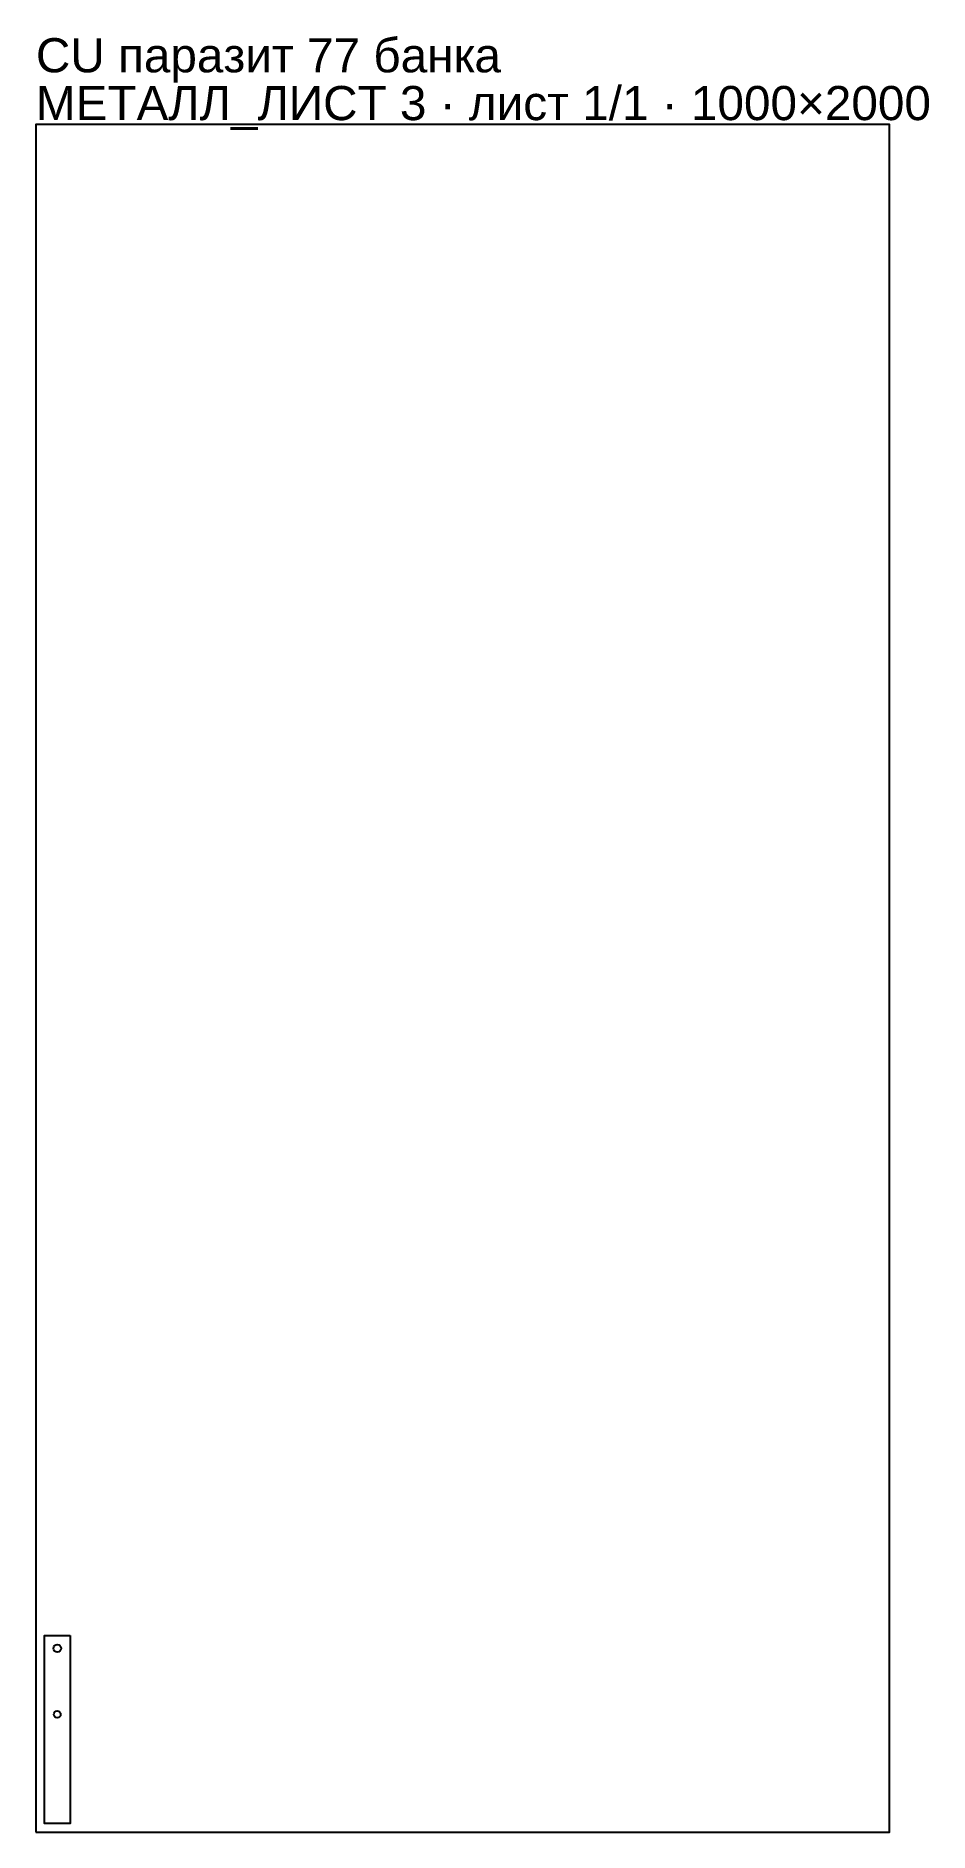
# Model space of a CAD drawing. Header units: millimetres. Extents: x 0 to 1046, y 0 to 2104.
import ezdxf

# ---------------------------------------------------------------- set-up
doc = ezdxf.new("R2010")
doc.units = ezdxf.units.MM
doc.layers.get('0').update_dxf_attribs({"linetype": 'CONTINUOUS'})
doc.layers.add('INFO', color=5, linetype='CONTINUOUS')
doc.styles.get("Standard").update_dxf_attribs({"font": 'arial.ttf'})

msp = doc.modelspace()

# ---------------------------------------------------------------- linework, layer by layer
for points in [[(0, 0), (1000, 0), (1000, 2000), (0, 2000)], [(40.000004, 230.143345), (40.000004, 9.999984), (10.000004, 9.999984), (10.000004, 230.143345)]]:
    msp.add_lwpolyline(points, close=True)
for centre, radius in [((25.000004, 215.143345), 4.5), ((25.000004, 137.857505), 4)]:
    msp.add_circle(centre, radius)

# ---------------------------------------------------------------- texts
at = {"layer": 'INFO'}
for s, p in [('CU паразит 77 банка', (0, 2061)), ('МЕТАЛЛ_ЛИСТ 3 · лист 1/1 · 1000×2000', (0, 2005))]:
    msp.add_text(s, height=40, dxfattribs=at).set_placement(p)

doc.saveas('drawing.dxf')
